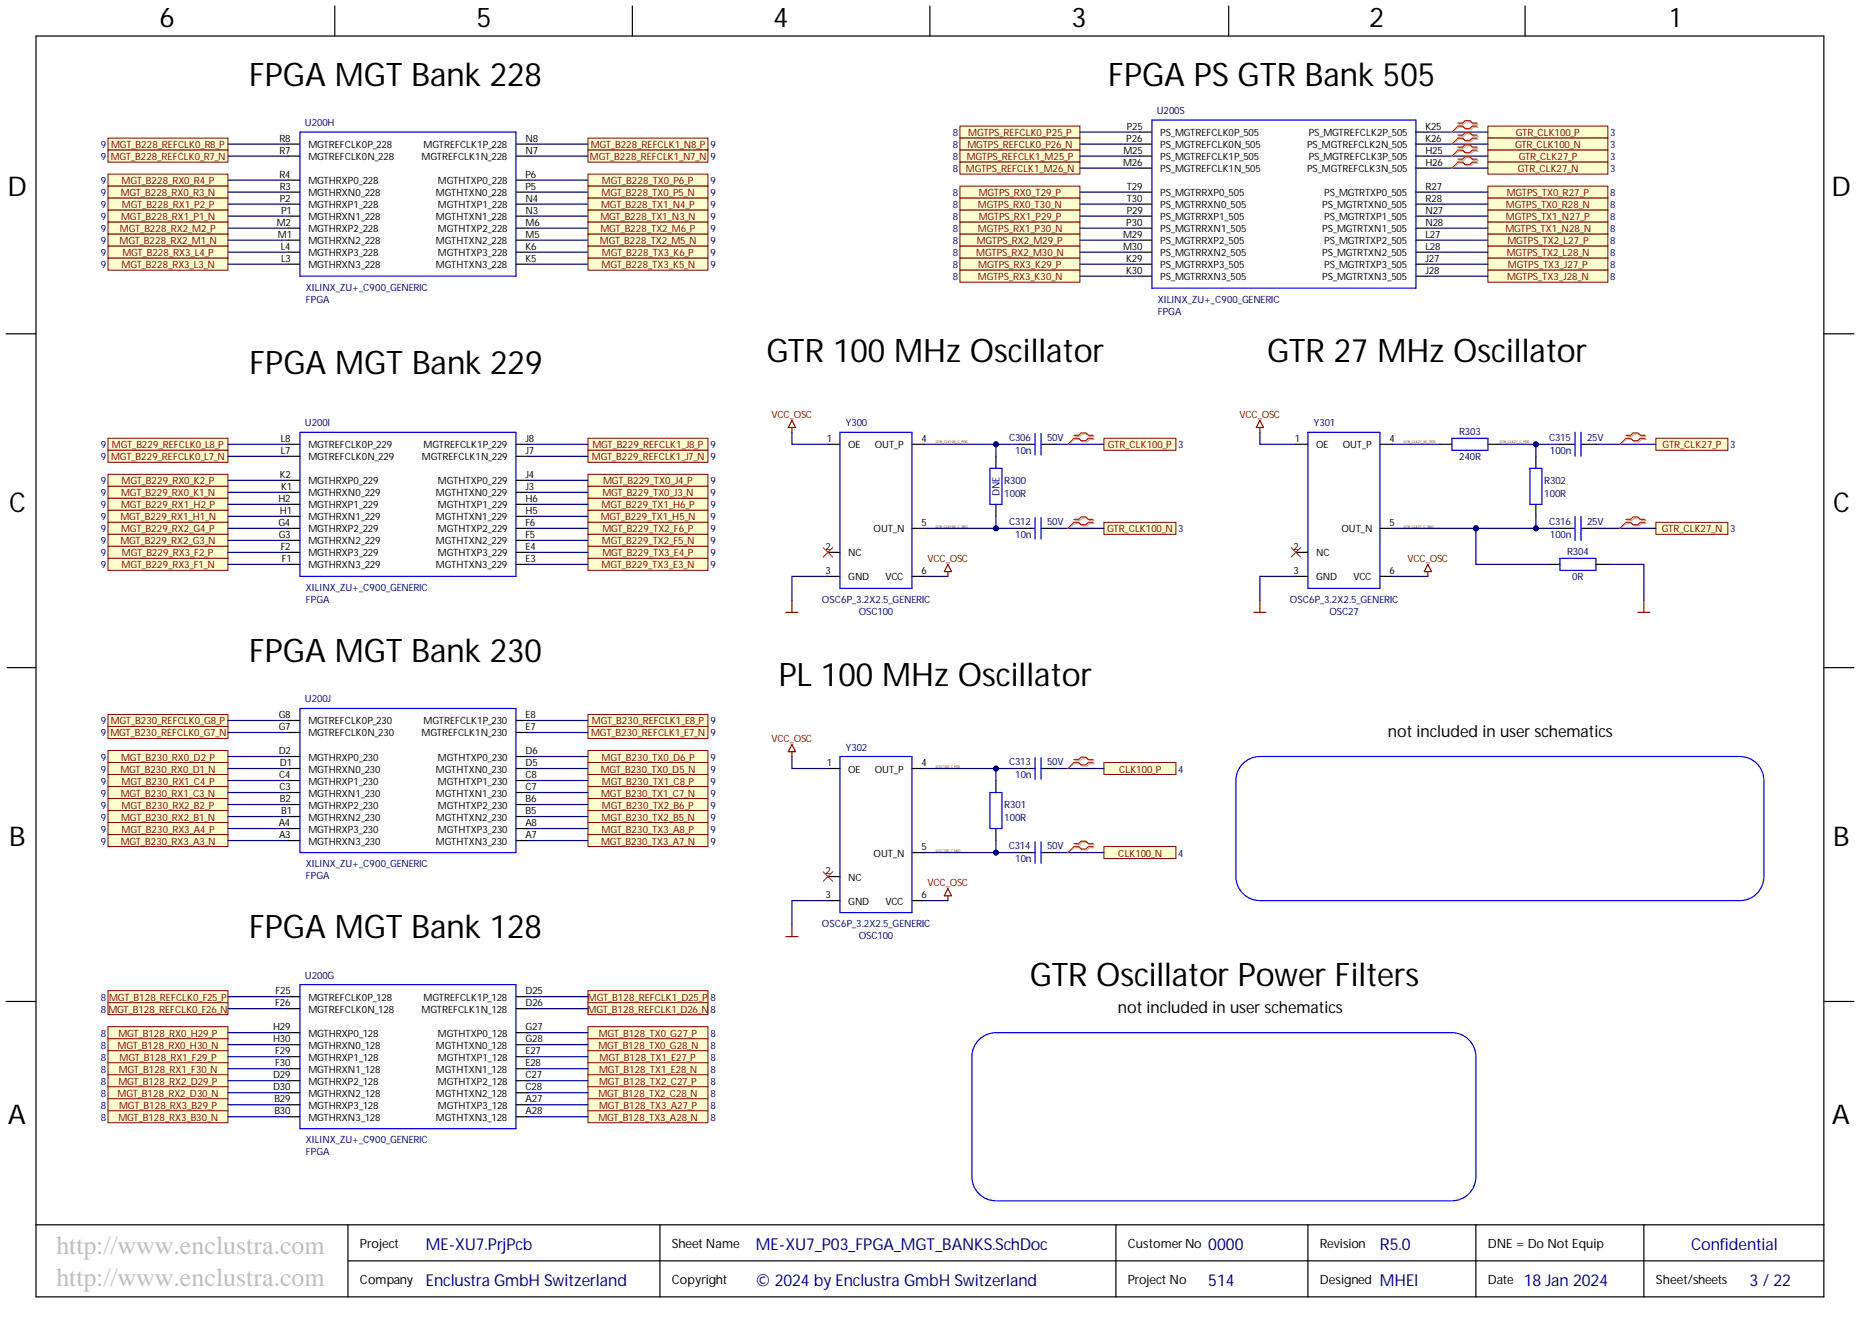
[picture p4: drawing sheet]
<svg xmlns="http://www.w3.org/2000/svg" width="393mm" height="282mm" viewBox="0 0 393 282" stroke-linecap="round" stroke-linejoin="round" font-family="sans-serif">
<defs><g id="words">
<g font-size="6.9">
<text x="52.7" y="18.1">FPGA MGT Bank 228</text>
<text x="234.3" y="18.1">FPGA PS GTR Bank 505</text>
<text x="162" y="76.5">GTR 100 MHz Oscillator</text>
<text x="267.8" y="76.5">GTR 27 MHz Oscillator</text>
<text x="52.8" y="79">FPGA MGT Bank 229</text>
<text x="52.7" y="139.9">FPGA MGT Bank 230</text>
<text x="164.6" y="145">PL 100 MHz Oscillator</text>
<text x="52.7" y="198.2">FPGA MGT Bank 128</text>
<text x="217.7" y="208.4">GTR Oscillator Power Filters</text>
</g>
<g font-size="5.8">
<text x="33.7" y="5.7">6</text>
<text x="100.7" y="5.7">5</text>
<text x="163.4" y="5.7">4</text>
<text x="226.5" y="5.7">3</text>
<text x="289.4" y="5.7">2</text>
<text x="353" y="5.7">1</text>
<text x="1.6" y="41.4">D</text>
<text x="387.1" y="41.4">D</text>
<text x="1.9" y="108.2">C</text>
<text x="387.4" y="108.2">C</text>
<text x="1.9" y="178.7">B</text>
<text x="387.4" y="178.7">B</text>
<text x="1.7" y="237.6">A</text>
<text x="387.2" y="237.6">A</text>
</g>
<g font-size="5.5" fill="#c0c0c0">
<text x="11.9" y="265">http://www.enclustra.com</text>
<text x="11.9" y="271.8">http://www.enclustra.com</text>
</g>
<g font-size="3.5">
<text x="293.3" y="155.7">not included in user schematics</text>
<text x="236.3" y="214.1">not included in user schematics</text>
</g>
<g font-size="3.5" fill="#000080">
<text x="90" y="264">ME-XU7.PrjPcb</text>
<text x="159.8" y="264">ME-XU7_P03_FPGA_MGT_BANKS.SchDoc</text>
<text x="255.4" y="264">0000</text>
<text x="357.4" y="264">Confidential</text>
<text x="90" y="271.7">Enclustra GmbH Switzerland</text>
<text x="159.8" y="271.7">© 2024 by Enclustra GmbH Switzerland</text>
<text x="255.4" y="271.7">514</text>
<text x="291.7" y="271.7">MHEI</text>
<text x="322.1" y="271.7">18 Jan 2024</text>
<text x="369.8" y="271.7">3 / 22</text>
</g>
<text font-size="3.5" fill="#00007c" x="291.7" y="264">R5.0</text>
<g font-size="2.7">
<text x="76.1" y="263.7">Project</text>
<text x="142" y="263.7">Sheet Name</text>
<text x="238.4" y="263.7">CustomerNo</text>
<text x="279" y="263.7">Revision</text>
<text x="314.5" y="263.7">DNE = Do Not Equip</text>
<text x="76.1" y="271.3">Company</text>
<text x="142" y="271.3">Copyright</text>
<text x="238.4" y="271.3">Project No</text>
<text x="279" y="271.3">Designed</text>
<text x="314.5" y="271.3">Date</text>
<text x="350" y="271.3">Sheet/sheets</text>
</g>
<g font-size="2.1">
<text x="59.1" y="29.9">R8</text>
<text x="111.1" y="29.9">N8</text>
<text x="238.1" y="29.9">P26</text>
<text x="238.1" y="27.4">P25</text>
<text x="245.2" y="28.8">PS_MGTREFCLK0P_505</text>
<text x="276.6" y="28.8">PS_MGTREFCLK2P_505</text>
<text x="301.3" y="27.4">K25</text>
<text x="301.3" y="29.9">K26</text>
<text x="59.1" y="32.5">R7</text>
<text x="65.2" y="31.3">MGTREFCLK0P_228</text>
<text x="65.2" y="33.8">MGTREFCLK0N_228</text>
<text x="89.1" y="33.8">MGTREFCLK1N_228</text>
<text x="89.5" y="31.3">MGTREFCLK1P_228</text>
<text x="111.1" y="32.5">N7</text>
<text x="237.4" y="35">M26</text>
<text x="237.5" y="32.5">M25</text>
<text x="245.2" y="31.3">PS_MGTREFCLK0N_505</text>
<text x="245.2" y="33.8">PS_MGTREFCLK1P_505</text>
<text x="276.3" y="31.3">PS_MGTREFCLK2N_505</text>
<text x="276.6" y="33.8">PS_MGTREFCLK3P_505</text>
<text x="301.3" y="32.5">H25</text>
<text x="301.3" y="35">H26</text>
<text x="59.1" y="37.6">R4</text>
<text x="59.2" y="40.1">R3</text>
<text x="65.2" y="38.9">MGTHRXP0_228</text>
<text x="65.2" y="41.4">MGTHRXN0_228</text>
<text x="92.1" y="41.4">MGTHTXN0_228</text>
<text x="92.6" y="38.9">MGTHTXP0_228</text>
<text x="111.1" y="37.6">P6</text>
<text x="111.1" y="40.1">P5</text>
<text x="238.1" y="40.1">T29</text>
<text x="245.2" y="36.4">PS_MGTREFCLK1N_505</text>
<text x="245.2" y="41.4">PS_MGTRRXP0_505</text>
<text x="276.3" y="36.4">PS_MGTREFCLK3N_505</text>
<text x="279.9" y="41.4">PS_MGTRTXP0_505</text>
<text x="301.3" y="40.1">R27</text>
<text x="58.5" y="47.7">M2</text>
<text x="59.2" y="42.6">P2</text>
<text x="59.4" y="45.2">P1</text>
<text x="65.2" y="44">MGTHRXP1_228</text>
<text x="65.2" y="46.5">MGTHRXN1_228</text>
<text x="92.1" y="46.5">MGTHTXN1_228</text>
<text x="92.6" y="44">MGTHTXP1_228</text>
<text x="111.1" y="42.6">N4</text>
<text x="111.1" y="45.2">N3</text>
<text x="111.1" y="47.7">M6</text>
<text x="238.1" y="47.7">P30</text>
<text x="238.1" y="42.6">T30</text>
<text x="238.1" y="45.2">P29</text>
<text x="245.2" y="44">PS_MGTRRXN0_505</text>
<text x="245.2" y="46.5">PS_MGTRRXP1_505</text>
<text x="279.5" y="44">PS_MGTRTXN0_505</text>
<text x="279.9" y="46.5">PS_MGTRTXP1_505</text>
<text x="301.3" y="42.6">R28</text>
<text x="301.3" y="45.2">N27</text>
<text x="301.3" y="47.7">N28</text>
<text x="58.8" y="50.2">M1</text>
<text x="59.3" y="52.8">L4</text>
<text x="65.2" y="49.1">MGTHRXP2_228</text>
<text x="65.2" y="51.6">MGTHRXN2_228</text>
<text x="92.1" y="51.6">MGTHTXN2_228</text>
<text x="92.6" y="49.1">MGTHTXP2_228</text>
<text x="111.1" y="50.2">M5</text>
<text x="111.1" y="52.8">K6</text>
<text x="237.4" y="50.2">M29</text>
<text x="237.4" y="52.8">M30</text>
<text x="245.2" y="49.1">PS_MGTRRXN1_505</text>
<text x="245.2" y="51.6">PS_MGTRRXP2_505</text>
<text x="279.5" y="49.1">PS_MGTRTXN1_505</text>
<text x="279.9" y="51.6">PS_MGTRTXP2_505</text>
<text x="301.3" y="50.2">L27</text>
<text x="301.3" y="52.8">L28</text>
<text x="59.4" y="55.3">L3</text>
<text x="65.2" y="54.1">MGTHRXP3_228</text>
<text x="65.2" y="56.7">MGTHRXN3_228</text>
<text x="92.1" y="56.7">MGTHTXN3_228</text>
<text x="92.6" y="54.1">MGTHTXP3_228</text>
<text x="111.1" y="55.3">K5</text>
<text x="238.1" y="55.3">K29</text>
<text x="238.1" y="57.8">K30</text>
<text x="245.2" y="54.1">PS_MGTRRXN2_505</text>
<text x="245.2" y="56.7">PS_MGTRRXP3_505</text>
<text x="245.2" y="59.2">PS_MGTRRXN3_505</text>
<text x="279.5" y="54.1">PS_MGTRTXN2_505</text>
<text x="279.5" y="59.2">PS_MGTRTXN3_505</text>
<text x="279.9" y="56.7">PS_MGTRTXP3_505</text>
<text x="301.3" y="55.3">J27</text>
<text x="301.3" y="57.8">J28</text>
<text x="59.3" y="93.4">L8</text>
<text x="59.3" y="95.9">L7</text>
<text x="65.2" y="94.7">MGTREFCLK0P_229</text>
<text x="89.5" y="94.7">MGTREFCLK1P_229</text>
<text x="111.1" y="93.4">J8</text>
<text x="111.1" y="95.9">J7</text>
<text x="174.7" y="93.4">1</text>
<text x="179.3" y="94.7">OE</text>
<text x="184.9" y="94.7">OUT_P</text>
<text x="194.8" y="93.4">4</text>
<text x="273.7" y="93.4">1</text>
<text x="278.2" y="94.7">OE</text>
<text x="283.8" y="94.7">OUT_P</text>
<text x="293.7" y="93.4">4</text>
<text x="59.2" y="101">K2</text>
<text x="65.2" y="97.3">MGTREFCLK0N_229</text>
<text x="89.2" y="97.3">MGTREFCLK1N_229</text>
<text x="111.1" y="101">J4</text>
<text x="58.8" y="106.1">H2</text>
<text x="59.4" y="103.5">K1</text>
<text x="65.2" y="102.3">MGTHRXP0_229</text>
<text x="65.2" y="104.9">MGTHRXN0_229</text>
<text x="65.2" y="107.4">MGTHRXP1_229</text>
<text x="92.1" y="104.9">MGTHTXN0_229</text>
<text x="92.6" y="102.3">MGTHTXP0_229</text>
<text x="92.6" y="107.4">MGTHTXP1_229</text>
<text x="111.1" y="103.5">J3</text>
<text x="111.1" y="106.1">H6</text>
<text x="58.8" y="111.1">G4</text>
<text x="58.9" y="113.7">G3</text>
<text x="59.2" y="108.6">H1</text>
<text x="65.2" y="109.9">MGTHRXN1_229</text>
<text x="65.2" y="112.5">MGTHRXP2_229</text>
<text x="92.1" y="109.9">MGTHTXN1_229</text>
<text x="92.6" y="112.5">MGTHTXP2_229</text>
<text x="111.1" y="108.6">H5</text>
<text x="111.1" y="111.1">F6</text>
<text x="111.1" y="113.7">F5</text>
<text x="184.6" y="112.5">OUT_N</text>
<text x="194.8" y="111.1">5</text>
<text x="283.5" y="112.5">OUT_N</text>
<text x="293.7" y="111.1">5</text>
<text x="59.3" y="116.2">F2</text>
<text x="59.6" y="118.7">F1</text>
<text x="65.2" y="115">MGTHRXN2_229</text>
<text x="65.2" y="117.6">MGTHRXP3_229</text>
<text x="92.1" y="115">MGTHTXN2_229</text>
<text x="92.6" y="117.6">MGTHTXP3_229</text>
<text x="111.1" y="116.2">E4</text>
<text x="111.1" y="118.7">E3</text>
<text x="174.5" y="116.2">2</text>
<text x="179.3" y="117.6">NC</text>
<text x="273.4" y="116.2">2</text>
<text x="278.2" y="117.6">NC</text>
<text x="65.2" y="120.1">MGTHRXN3_229</text>
<text x="92.1" y="120.1">MGTHTXN3_229</text>
<text x="174.5" y="121.3">3</text>
<text x="179.3" y="122.6">GND</text>
<text x="187.2" y="122.6">VCC</text>
<text x="194.8" y="121.3">6</text>
<text x="273.4" y="121.3">3</text>
<text x="278.2" y="122.6">GND</text>
<text x="286.1" y="122.6">VCC</text>
<text x="293.7" y="121.3">6</text>
<text x="58.9" y="151.7">G8</text>
<text x="58.9" y="154.3">G7</text>
<text x="65.2" y="153.1">MGTREFCLK0P_230</text>
<text x="65.2" y="155.6">MGTREFCLK0N_230</text>
<text x="89.1" y="155.6">MGTREFCLK1N_230</text>
<text x="89.5" y="153.1">MGTREFCLK1P_230</text>
<text x="111.1" y="151.7">E8</text>
<text x="111.1" y="154.3">E7</text>
<text x="58.9" y="159.3">D2</text>
<text x="59.2" y="161.9">D1</text>
<text x="65.2" y="160.7">MGTHRXP0_230</text>
<text x="92.6" y="160.7">MGTHTXP0_230</text>
<text x="111.1" y="159.3">D6</text>
<text x="111.1" y="161.9">D5</text>
<text x="174.7" y="161.9">1</text>
<text x="194.8" y="161.9">4</text>
<text x="59" y="164.4">C4</text>
<text x="59.1" y="167">C3</text>
<text x="65.2" y="163.2">MGTHRXN0_230</text>
<text x="65.2" y="165.8">MGTHRXP1_230</text>
<text x="92.1" y="163.2">MGTHTXN0_230</text>
<text x="92.6" y="165.8">MGTHTXP1_230</text>
<text x="111.1" y="164.4">C8</text>
<text x="111.1" y="167">C7</text>
<text x="179.3" y="163.2">OE</text>
<text x="184.9" y="163.2">OUT_P</text>
<text x="59.2" y="169.5">B2</text>
<text x="59.4" y="172">B1</text>
<text x="65.2" y="168.3">MGTHRXN1_230</text>
<text x="65.2" y="170.8">MGTHRXP2_230</text>
<text x="65.2" y="173.4">MGTHRXN2_230</text>
<text x="92.1" y="168.3">MGTHTXN1_230</text>
<text x="92.1" y="173.4">MGTHTXN2_230</text>
<text x="92.6" y="170.8">MGTHTXP2_230</text>
<text x="111.1" y="169.5">B6</text>
<text x="111.1" y="172">B5</text>
<text x="58.9" y="174.6">A4</text>
<text x="59" y="177.1">A3</text>
<text x="65.2" y="175.9">MGTHRXP3_230</text>
<text x="65.2" y="178.5">MGTHRXN3_230</text>
<text x="92.1" y="178.5">MGTHTXN3_230</text>
<text x="92.6" y="175.9">MGTHTXP3_230</text>
<text x="111.1" y="174.6">A8</text>
<text x="111.1" y="177.1">A7</text>
<text x="194.8" y="179.6">5</text>
<text x="174.5" y="184.7">2</text>
<text x="184.6" y="181">OUT_N</text>
<text x="174.5" y="189.8">3</text>
<text x="179.3" y="186.1">NC</text>
<text x="179.3" y="191.1">GND</text>
<text x="187.2" y="191.1">VCC</text>
<text x="194.8" y="189.8">6</text>
<text x="58.2" y="212.6">F26</text>
<text x="58.2" y="210.1">F25</text>
<text x="65.2" y="211.4">MGTREFCLK0P_128</text>
<text x="65.2" y="214">MGTREFCLK0N_128</text>
<text x="89.1" y="214">MGTREFCLK1N_128</text>
<text x="89.5" y="211.4">MGTREFCLK1P_128</text>
<text x="111.1" y="210.1">D25</text>
<text x="111.1" y="212.6">D26</text>
<text x="57.7" y="217.7">H29</text>
<text x="57.7" y="220.2">H30</text>
<text x="65.2" y="219.1">MGTHRXP0_128</text>
<text x="65.2" y="221.6">MGTHRXN0_128</text>
<text x="92.1" y="221.6">MGTHTXN0_128</text>
<text x="92.6" y="219.1">MGTHTXP0_128</text>
<text x="111.1" y="217.7">G27</text>
<text x="111.1" y="220.2">G28</text>
<text x="57.7" y="227.8">D29</text>
<text x="58.2" y="222.8">F29</text>
<text x="58.2" y="225.3">F30</text>
<text x="65.2" y="224.1">MGTHRXP1_128</text>
<text x="65.2" y="226.7">MGTHRXN1_128</text>
<text x="92.1" y="226.7">MGTHTXN1_128</text>
<text x="92.6" y="224.1">MGTHTXP1_128</text>
<text x="111.1" y="222.8">E27</text>
<text x="111.1" y="225.3">E28</text>
<text x="111.1" y="227.8">C27</text>
<text x="57.7" y="230.4">D30</text>
<text x="58" y="232.9">B29</text>
<text x="65.2" y="229.2">MGTHRXP2_128</text>
<text x="65.2" y="231.7">MGTHRXN2_128</text>
<text x="92.1" y="231.7">MGTHTXN2_128</text>
<text x="92.6" y="229.2">MGTHTXP2_128</text>
<text x="111.1" y="230.4">C28</text>
<text x="111.1" y="232.9">A27</text>
<text x="58" y="235.5">B30</text>
<text x="65.2" y="234.3">MGTHRXP3_128</text>
<text x="65.2" y="236.8">MGTHRXN3_128</text>
<text x="92.1" y="236.8">MGTHTXN3_128</text>
<text x="92.6" y="234.3">MGTHTXP3_128</text>
<text x="111.1" y="235.5">A28</text>
</g>
<g font-size="2.1" fill="#000080">
<text x="64.4" y="26.6">U200H</text>
<text x="201.4" y="28.8">8</text>
<text x="244.5" y="24.1">U200S</text>
<text x="340.4" y="28.8">3</text>
<text x="21.3" y="31.3">9</text>
<text x="21.3" y="33.8">9</text>
<text x="150.1" y="31.3">9</text>
<text x="150.1" y="33.8">9</text>
<text x="201.4" y="31.3">8</text>
<text x="201.4" y="33.8">8</text>
<text x="340.4" y="31.3">3</text>
<text x="340.4" y="33.8">3</text>
<text x="21.3" y="38.9">9</text>
<text x="21.3" y="41.4">9</text>
<text x="150.1" y="38.9">9</text>
<text x="150.1" y="41.4">9</text>
<text x="201.4" y="36.4">8</text>
<text x="201.4" y="41.4">8</text>
<text x="340.4" y="36.4">3</text>
<text x="340.4" y="41.4">8</text>
<text x="21.3" y="44">9</text>
<text x="21.3" y="46.5">9</text>
<text x="150.1" y="44">9</text>
<text x="150.1" y="46.5">9</text>
<text x="201.4" y="44">8</text>
<text x="201.4" y="46.5">8</text>
<text x="340.4" y="44">8</text>
<text x="340.4" y="46.5">8</text>
<text x="21.3" y="49.1">9</text>
<text x="21.3" y="51.6">9</text>
<text x="150.1" y="49.1">9</text>
<text x="150.1" y="51.6">9</text>
<text x="201.4" y="49.1">8</text>
<text x="201.4" y="51.6">8</text>
<text x="340.4" y="49.1">8</text>
<text x="340.4" y="51.6">8</text>
<text x="21.3" y="54.1">9</text>
<text x="21.3" y="56.7">9</text>
<text x="150.1" y="54.1">9</text>
<text x="150.1" y="56.7">9</text>
<text x="201.4" y="54.1">8</text>
<text x="201.4" y="56.7">8</text>
<text x="201.4" y="59.2">8</text>
<text x="340.4" y="54.1">8</text>
<text x="340.4" y="56.7">8</text>
<text x="340.4" y="59.2">8</text>
<text x="64.7" y="63.9">FPGA</text>
<text x="64.7" y="61.4">XILINX_ZU+_C900_GENERIC</text>
<text x="244.7" y="63.9">XILINX_ZU+_C900_GENERIC</text>
<text x="244.7" y="66.5">FPGA</text>
<text x="21.3" y="94.7">9</text>
<text x="64.4" y="90.1">U200I</text>
<text x="150.1" y="94.7">9</text>
<text x="178.8" y="90.1">Y300</text>
<text x="213.3" y="93.1">C306</text>
<text x="214.6" y="95.9">10n</text>
<text x="221.3" y="93.1">50V</text>
<text x="249.1" y="94.7">3</text>
<text x="277.7" y="90.1">Y301</text>
<text x="308.4" y="91.8">R303</text>
<text x="327.4" y="93.1">C315</text>
<text x="327.6" y="95.9">100n</text>
<text x="335.4" y="93.1">25V</text>
<text x="365.7" y="94.7">3</text>
<text x="21.3" y="97.3">9</text>
<text x="150.1" y="97.3">9</text>
<text x="308.4" y="97.1">240R</text>
<text x="21.3" y="102.3">9</text>
<text x="21.3" y="104.9">9</text>
<text x="21.3" y="107.4">9</text>
<text x="150.1" y="102.3">9</text>
<text x="150.1" y="104.9">9</text>
<text x="150.1" y="107.4">9</text>
<text x="211.3" y="104.8" transform="rotate(-90 211.3 104.8)">DNE</text>
<text x="212.3" y="102.3">R300</text>
<text x="212.3" y="105">100R</text>
<text x="326.4" y="102.3">R302</text>
<text x="326.4" y="105">100R</text>
<text x="21.3" y="109.9">9</text>
<text x="21.3" y="112.5">9</text>
<text x="150.1" y="109.9">9</text>
<text x="150.1" y="112.5">9</text>
<text x="213.3" y="110.9">C312</text>
<text x="214.6" y="113.7">10n</text>
<text x="221.3" y="110.9">50V</text>
<text x="249.1" y="112.5">3</text>
<text x="327.4" y="110.9">C316</text>
<text x="327.6" y="113.7">100n</text>
<text x="335.4" y="110.9">25V</text>
<text x="365.7" y="112.5">3</text>
<text x="21.3" y="115">9</text>
<text x="21.3" y="117.6">9</text>
<text x="150.1" y="115">9</text>
<text x="150.1" y="117.6">9</text>
<text x="331.2" y="117.2">R304</text>
<text x="21.3" y="120.1">9</text>
<text x="64.7" y="124.8">XILINX_ZU+_C900_GENERIC</text>
<text x="150.1" y="120.1">9</text>
<text x="332.3" y="122.5">0R</text>
<text x="64.7" y="127.4">FPGA</text>
<text x="173.7" y="127.4">OSC6P_3.2X2.5_GENERIC</text>
<text x="181.5" y="129.9">OSC100</text>
<text x="272.6" y="127.4">OSC6P_3.2X2.5_GENERIC</text>
<text x="281" y="129.9">OSC27</text>
<text x="64.4" y="148.4">U200J</text>
<text x="21.3" y="153.1">9</text>
<text x="21.3" y="155.6">9</text>
<text x="150.1" y="153.1">9</text>
<text x="150.1" y="155.6">9</text>
<text x="21.3" y="160.7">9</text>
<text x="150.1" y="160.7">9</text>
<text x="178.8" y="158.6">Y302</text>
<text x="213.3" y="161.6">C313</text>
<text x="221.3" y="161.6">50V</text>
<text x="21.3" y="163.2">9</text>
<text x="21.3" y="165.8">9</text>
<text x="150.1" y="163.2">9</text>
<text x="150.1" y="165.8">9</text>
<text x="214.6" y="164.4">10n</text>
<text x="249.1" y="163.2">4</text>
<text x="21.3" y="168.3">9</text>
<text x="21.3" y="170.8">9</text>
<text x="21.3" y="173.4">9</text>
<text x="150.1" y="168.3">9</text>
<text x="150.1" y="170.8">9</text>
<text x="150.1" y="173.4">9</text>
<text x="212.3" y="170.8">R301</text>
<text x="212.3" y="173.5">100R</text>
<text x="21.3" y="175.9">9</text>
<text x="21.3" y="178.5">9</text>
<text x="150.1" y="175.9">9</text>
<text x="150.1" y="178.5">9</text>
<text x="213.2" y="179.4">C314</text>
<text x="221.3" y="179.4">50V</text>
<text x="64.7" y="185.7">FPGA</text>
<text x="64.7" y="183.2">XILINX_ZU+_C900_GENERIC</text>
<text x="214.6" y="182.2">10n</text>
<text x="249.1" y="181">4</text>
<text x="173.7" y="195.9">OSC6P_3.2X2.5_GENERIC</text>
<text x="181.5" y="198.4">OSC100</text>
<text x="64.4" y="206.8">U200G</text>
<text x="21.3" y="211.4">8</text>
<text x="21.3" y="214">8</text>
<text x="150.1" y="211.4">8</text>
<text x="150.1" y="214">8</text>
<text x="21.3" y="219.1">8</text>
<text x="21.3" y="221.6">8</text>
<text x="150.1" y="219.1">8</text>
<text x="150.1" y="221.6">8</text>
<text x="21.3" y="224.1">8</text>
<text x="21.3" y="226.7">8</text>
<text x="150.1" y="224.1">8</text>
<text x="150.1" y="226.7">8</text>
<text x="21.3" y="229.2">8</text>
<text x="21.3" y="231.7">8</text>
<text x="150.1" y="229.2">8</text>
<text x="150.1" y="231.7">8</text>
<text x="21.3" y="234.3">8</text>
<text x="21.3" y="236.8">8</text>
<text x="150.1" y="234.3">8</text>
<text x="150.1" y="236.8">8</text>
<text x="64.7" y="244.1">FPGA</text>
<text x="64.7" y="241.5">XILINX_ZU+_C900_GENERIC</text>
</g>
<g font-size="2.1" fill="#800000">
<text x="204.7" y="28.8">MGTPS_REFCLK0_P25_P</text>
<text x="320.4" y="28.8">GTR_CLK100_P</text>
<text x="23.4" y="33.8">MGT_B228_REFCLK0_R7_N</text>
<text x="23.5" y="31.3">MGT_B228_REFCLK0_R8_P</text>
<text x="124.7" y="33.8">MGT_B228_REFCLK1_N7_N</text>
<text x="124.9" y="31.3">MGT_B228_REFCLK1_N8_P</text>
<text x="204.3" y="33.8">MGTPS_REFCLK1_M25_P</text>
<text x="204.5" y="31.3">MGTPS_REFCLK0_P26_N</text>
<text x="320.2" y="31.3">GTR_CLK100_N</text>
<text x="321" y="33.8">GTR_CLK27_P</text>
<text x="25.5" y="41.4">MGT_B228_RX0_R3_N</text>
<text x="25.7" y="38.9">MGT_B228_RX0_R4_P</text>
<text x="127.1" y="41.4">MGT_B228_TX0_P5_N</text>
<text x="127.2" y="38.9">MGT_B228_TX0_P6_P</text>
<text x="204.2" y="36.4">MGTPS_REFCLK1_M26_N</text>
<text x="206.9" y="41.4">MGTPS_RX0_T29_P</text>
<text x="318.5" y="41.4">MGTPS_TX0_R27_P</text>
<text x="320.8" y="36.4">GTR_CLK27_N</text>
<text x="25.6" y="46.5">MGT_B228_RX1_P1_N</text>
<text x="25.8" y="44">MGT_B228_RX1_P2_P</text>
<text x="126.9" y="46.5">MGT_B228_TX1_N3_N</text>
<text x="127.1" y="44">MGT_B228_TX1_N4_P</text>
<text x="206.7" y="44">MGTPS_RX0_T30_N</text>
<text x="206.9" y="46.5">MGTPS_RX1_P29_P</text>
<text x="318.3" y="44">MGTPS_TX0_R28_N</text>
<text x="318.3" y="46.5">MGTPS_TX1_N27_P</text>
<text x="25.3" y="51.6">MGT_B228_RX2_M1_N</text>
<text x="25.4" y="49.1">MGT_B228_RX2_M2_P</text>
<text x="126.8" y="51.6">MGT_B228_TX2_M5_N</text>
<text x="126.9" y="49.1">MGT_B228_TX2_M6_P</text>
<text x="206.4" y="51.6">MGTPS_RX2_M29_P</text>
<text x="206.7" y="49.1">MGTPS_RX1_P30_N</text>
<text x="318.2" y="49.1">MGTPS_TX1_N28_N</text>
<text x="318.6" y="51.6">MGTPS_TX2_L27_P</text>
<text x="25.7" y="56.7">MGT_B228_RX3_L3_N</text>
<text x="25.9" y="54.1">MGT_B228_RX3_L4_P</text>
<text x="127.1" y="56.7">MGT_B228_TX3_K5_N</text>
<text x="127.2" y="54.1">MGT_B228_TX3_K6_P</text>
<text x="206.4" y="54.1">MGTPS_RX2_M30_N</text>
<text x="206.7" y="59.2">MGTPS_RX3_K30_N</text>
<text x="206.8" y="56.7">MGTPS_RX3_K29_P</text>
<text x="318.5" y="54.1">MGTPS_TX2_L28_N</text>
<text x="318.5" y="59.2">MGTPS_TX3_J28_N</text>
<text x="318.7" y="56.7">MGTPS_TX3_J27_P</text>
<text x="163.1" y="88.3">VCC_OSC</text>
<text x="262" y="88.3">VCC_OSC</text>
<text x="23.7" y="94.7">MGT_B229_REFCLK0_L8_P</text>
<text x="125.2" y="94.7">MGT_B229_REFCLK1_J8_P</text>
<text x="234.2" y="94.7">GTR_CLK100_P</text>
<text x="351.4" y="94.7">GTR_CLK27_P</text>
<text x="23.5" y="97.3">MGT_B229_REFCLK0_L7_N</text>
<text x="125.1" y="97.3">MGT_B229_REFCLK1_J7_N</text>
<text x="25.6" y="104.9">MGT_B229_RX0_K1_N</text>
<text x="25.6" y="107.4">MGT_B229_RX1_H2_P</text>
<text x="25.7" y="102.3">MGT_B229_RX0_K2_P</text>
<text x="127.1" y="107.4">MGT_B229_TX1_H6_P</text>
<text x="127.3" y="104.9">MGT_B229_TX0_J3_N</text>
<text x="127.5" y="102.3">MGT_B229_TX0_J4_P</text>
<text x="25.4" y="109.9">MGT_B229_RX1_H1_N</text>
<text x="25.6" y="112.5">MGT_B229_RX2_G4_P</text>
<text x="127" y="109.9">MGT_B229_TX1_H5_N</text>
<text x="127.3" y="112.5">MGT_B229_TX2_F6_P</text>
<text x="234" y="112.5">GTR_CLK100_N</text>
<text x="351.3" y="112.5">GTR_CLK27_N</text>
<text x="25.4" y="115">MGT_B229_RX2_G3_N</text>
<text x="25.8" y="117.6">MGT_B229_RX3_F2_P</text>
<text x="127.2" y="115">MGT_B229_TX2_F5_N</text>
<text x="127.3" y="117.6">MGT_B229_TX3_E4_P</text>
<text x="196" y="118.7">VCC_OSC</text>
<text x="297.5" y="118.7">VCC_OSC</text>
<text x="25.7" y="120.1">MGT_B229_RX3_F1_N</text>
<text x="127.1" y="120.1">MGT_B229_TX3_E3_N</text>
<text x="23.3" y="155.6">MGT_B230_REFCLK0_G7_N</text>
<text x="23.4" y="153.1">MGT_B230_REFCLK0_G8_P</text>
<text x="124.9" y="155.6">MGT_B230_REFCLK1_E7_N</text>
<text x="125.1" y="153.1">MGT_B230_REFCLK1_E8_P</text>
<text x="25.6" y="160.7">MGT_B230_RX0_D2_P</text>
<text x="127.1" y="160.7">MGT_B230_TX0_D6_P</text>
<text x="163.1" y="156.8">VCC_OSC</text>
<text x="25.4" y="163.2">MGT_B230_RX0_D1_N</text>
<text x="25.7" y="165.8">MGT_B230_RX1_C4_P</text>
<text x="127" y="163.2">MGT_B230_TX0_D5_N</text>
<text x="127.2" y="165.8">MGT_B230_TX1_C8_P</text>
<text x="236.5" y="163.2">CLK100_P</text>
<text x="25.5" y="168.3">MGT_B230_RX1_C3_N</text>
<text x="25.6" y="173.4">MGT_B230_RX2_B1_N</text>
<text x="25.7" y="170.8">MGT_B230_RX2_B2_P</text>
<text x="127.1" y="168.3">MGT_B230_TX1_C7_N</text>
<text x="127.1" y="173.4">MGT_B230_TX2_B5_N</text>
<text x="127.2" y="170.8">MGT_B230_TX2_B6_P</text>
<text x="25.5" y="178.5">MGT_B230_RX3_A3_N</text>
<text x="25.7" y="175.9">MGT_B230_RX3_A4_P</text>
<text x="127.1" y="178.5">MGT_B230_TX3_A7_N</text>
<text x="127.1" y="175.9">MGT_B230_TX3_A8_P</text>
<text x="236.4" y="181">CLK100_N</text>
<text x="196" y="187.2">VCC_OSC</text>
<text x="22.9" y="214">MGT_B128_REFCLK0_F26_N</text>
<text x="23.1" y="211.4">MGT_B128_REFCLK0_F25_P</text>
<text x="124.2" y="214">MGT_B128_REFCLK1_D26_N</text>
<text x="124.3" y="211.4">MGT_B128_REFCLK1_D25_P</text>
<text x="24.9" y="221.6">MGT_B128_RX0_H30_N</text>
<text x="25" y="219.1">MGT_B128_RX0_H29_P</text>
<text x="126.5" y="221.6">MGT_B128_TX0_G28_N</text>
<text x="126.6" y="219.1">MGT_B128_TX0_G27_P</text>
<text x="25.1" y="226.7">MGT_B128_RX1_F30_N</text>
<text x="25.3" y="224.1">MGT_B128_RX1_F29_P</text>
<text x="126.6" y="226.7">MGT_B128_TX1_E28_N</text>
<text x="126.7" y="224.1">MGT_B128_TX1_E27_P</text>
<text x="24.9" y="231.7">MGT_B128_RX2_D30_N</text>
<text x="25" y="229.2">MGT_B128_RX2_D29_P</text>
<text x="126.5" y="231.7">MGT_B128_TX2_C28_N</text>
<text x="126.6" y="229.2">MGT_B128_TX2_C27_P</text>
<text x="25" y="236.8">MGT_B128_RX3_B30_N</text>
<text x="25.2" y="234.3">MGT_B128_RX3_B29_P</text>
<text x="126.5" y="236.8">MGT_B128_TX3_A28_N</text>
<text x="126.6" y="234.3">MGT_B128_TX3_A27_P</text>
</g>
<g font-size=".8" fill="#800000">
<text x="197.8" y="93.7">GTR_CLK100_C_POS</text>
<text x="296.7" y="93.7">GTR_CLK27_RC_POS</text>
<text x="317" y="93.7">GTR_CLK27_C_POS</text>
<text x="197.8" y="111.5">GTR_CLK100_C_NEG</text>
<text x="296.7" y="111.5">GTR_CLK27_C_NEG</text>
<text x="197.8" y="162.2">OSC100_C_POS</text>
<text x="197.8" y="180">OSC100_C_NEG</text>
</g>
</g></defs>
<g fill="none" stroke="#000" stroke-width=".25">
<path d="M7.6 7.6h377.9v266.4h-377.9zM70.8 1.3v6.3M133.7 1.3v6.3M196.6 1.3v6.3M259.7 1.3v6.3M322.3 1.3v6.3M60.9 30.4h2.5M60.9 33h2.5M60.9 38.1h2.5M109.1 30.4h2.5M109.1 33h2.5M109.1 38.1h2.5"/>
<path d="M240.9 30.4h2.6M240.9 33h2.6M240.9 27.9h2.6M240.9 35.5h2.6M299.3 30.4h2.5M299.3 33h2.5M299.3 27.9h2.5M299.3 35.5h2.5M60.9 40.6h2.5M60.9 43.1h2.5M60.9 45.7h2.5M60.9 48.2h2.5"/>
<path d="M60.9 50.7h2.5M60.9 53.3h2.5M60.9 55.8h2.5M109.1 40.6h2.5M109.1 43.1h2.5M109.1 45.7h2.5M109.1 48.2h2.5M109.1 50.7h2.5M109.1 53.3h2.5M109.1 55.8h2.5M240.9 40.6h2.6M240.9 43.1h2.6"/>
<path d="M240.9 45.7h2.6M240.9 48.2h2.6M240.9 50.7h2.6M240.9 53.3h2.6M240.9 55.8h2.6M240.9 58.4h2.6M299.3 40.6h2.5M299.3 43.1h2.5M299.3 45.7h2.5M299.3 48.2h2.5M299.3 50.7h2.5M299.3 53.3h2.5"/>
<path d="M299.3 55.8h2.5M299.3 58.4h2.5M1.3 70.5h6.3M385.5 70.5h6.3M60.9 93.9h2.5M60.9 96.4h2.5M109.1 93.9h2.5M109.1 96.4h2.5M175 93.9h2.5M192.7 93.9h2.6M210.5 96.4v2.6M215.6 93.9h2.5"/>
<path d="M220.6 93.9h2.6M273.9 93.9h2.5M291.7 93.9h2.5M304.3 93.9h2.6M314.5 93.9h2.5M324.6 96.4v2.6M329.7 93.9h2.5M334.8 93.9h2.5M60.9 101.5h2.5M60.9 104h2.5M60.9 106.6h2.5M60.9 109.1h2.5"/>
<path d="M60.9 111.6h2.5M60.9 114.2h2.5M60.9 116.7h2.5M60.9 119.3h2.5M109.1 101.5h2.5M109.1 104h2.5M109.1 106.6h2.5M109.1 109.1h2.5M109.1 111.6h2.5M109.1 114.2h2.5M109.1 116.7h2.5M109.1 119.3h2.5"/>
<path d="M175 116.7h2.5M192.7 111.6h2.6M210.5 106.6v2.5M215.6 111.6h2.5M220.6 111.6h2.6M273.9 116.7h2.5M291.7 111.6h2.5M324.6 106.6v2.5M327.2 119.3h2.5M329.7 111.6h2.5M334.8 111.6h2.5M337.3 119.3h2.5"/>
<path d="M175 121.8h2.5M192.7 121.8h2.6M273.9 121.8h2.5M291.7 121.8h2.5M1.5 141.1h6.1M60.9 152.2h2.5M60.9 154.8h2.5M60.9 159.8h2.5M109.1 152.2h2.5M109.1 154.8h2.5M109.1 159.8h2.5M385.5 141.1h6.3"/>
<path d="M60.9 162.4h2.5M60.9 164.9h2.5M60.9 167.5h2.5M60.9 170h2.5M60.9 172.5h2.5M60.9 175.1h2.5M60.9 177.6h2.5M109.1 162.4h2.5M109.1 164.9h2.5M109.1 167.5h2.5M109.1 170h2.5M109.1 172.5h2.5"/>
<path d="M109.1 175.1h2.5M109.1 177.6h2.5M175 162.4h2.5M192.7 162.4h2.6M210.5 164.9v2.6M210.5 175.1v2.5M215.6 162.4h2.5M220.6 162.4h2.6M175 185.2h2.5M175 190.3h2.5M192.7 180.1h2.6M192.7 190.3h2.6"/>
<path d="M215.6 180.1h2.5M220.6 180.1h2.6M1.3 211.6h6.3M60.9 210.6h2.5M60.9 213.1h2.5M60.9 218.2h2.5M109.1 210.6h2.5M109.1 213.1h2.5M109.1 218.2h2.5M385.5 211.6h6.3M60.9 220.7h2.5M60.9 223.3h2.5"/>
<path d="M60.9 225.8h2.5M60.9 228.4h2.5M60.9 230.9h2.5M60.9 233.4h2.5M60.9 236h2.5M109.1 220.7h2.5M109.1 223.3h2.5M109.1 225.8h2.5M109.1 228.4h2.5M109.1 230.9h2.5M109.1 233.4h2.5M109.1 236h2.5"/>
<path d="M7.6 258.8h377.9M73.5 258.8v15.2M139.5 258.8v15.2M235.9 258.8v15.2M276.4 258.8v15.2M311.9 258.8v15.2M347.5 258.8v15.2M73.5 266.4h312"/>
</g>
<g fill="none" stroke="#00f" stroke-width=".25">
<path d="M63.4 27.9h45.7v30.5h-45.7zM243.5 25.4h55.8v35.5h-55.8zM63.4 91.3h45.7v30.5h-45.7zM177.5 91.3h15.2v33h-15.2zM209.2 99h2.6v7.6h-2.6zM218.1 93.9h.7M218.8 91.6v4.6M220 91.6v4.6M220 93.9h.6M276.4 91.3h15.3v33h-15.3zM306.9 92.6h7.6v2.5h-7.6zM323.4 99h2.5v7.6h-2.5z"/>
<path d="M332.2 93.9h.7M332.9 91.3v5.1M334.2 93.9h.6M334.2 91.3v5.1M218.1 111.6h.7M218.8 109.4v4.5M220 109.4v4.5M220 111.6h.6M329.7 118h7.6v2.5h-7.6zM332.2 111.6h.7M332.9 109.1v5.1M334.2 111.6h.6"/>
<path d="M334.2 109.1v5.1M63.4 149.7h45.7v30.4h-45.7zM177.5 159.8h15.2v33h-15.2zM209.2 167.5h2.6v7.6h-2.6zM218.1 162.4h.7M218.8 160.1v4.6M218.8 177.9v4.5M220 160.1v4.6M220 177.9v4.5M220 162.4h.6M218.1 180.1h.7M220 180.1h.6"/>
<path d="M63.4 208.1h45.7v30.4h-45.7z"/>
</g>
<path d="M22.8 29.2h25.4v2.5h-25.4z" fill-rule="evenodd" fill="#ffffd0"/>
<path d="M22.8 29.2h25.4v2.5h-25.4z" fill="none" stroke="#800000" stroke-width=".21"/>
<path d="M22.8 31.7h25.4v2.6h-25.4z" fill-rule="evenodd" fill="#ffffd0"/>
<path d="M22.8 31.7h25.4v2.6h-25.4z" fill="none" stroke="#800000" stroke-width=".21"/>
<path d="M22.8 36.8h25.4v2.5h-25.4z" fill-rule="evenodd" fill="#ffffd0"/>
<path d="M22.8 36.8h25.4v2.5h-25.4z" fill="none" stroke="#800000" stroke-width=".21"/>
<path d="M22.8 39.3h25.4v2.6h-25.4z" fill-rule="evenodd" fill="#ffffd0"/>
<path d="M22.8 39.3h25.4v2.6h-25.4z" fill="none" stroke="#800000" stroke-width=".21"/>
<path d="M22.8 41.9h25.4v2.5h-25.4z" fill-rule="evenodd" fill="#ffffd0"/>
<path d="M22.8 41.9h25.4v2.5h-25.4z" fill="none" stroke="#800000" stroke-width=".21"/>
<path d="M22.8 44.4h25.4v2.5h-25.4z" fill-rule="evenodd" fill="#ffffd0"/>
<path d="M22.8 44.4h25.4v2.5h-25.4z" fill="none" stroke="#800000" stroke-width=".21"/>
<path d="M22.8 46.9h25.4v2.6h-25.4z" fill-rule="evenodd" fill="#ffffd0"/>
<path d="M22.8 46.9h25.4v2.6h-25.4z" fill="none" stroke="#800000" stroke-width=".21"/>
<path d="M22.8 49.5h25.4v2.5h-25.4z" fill-rule="evenodd" fill="#ffffd0"/>
<path d="M22.8 49.5h25.4v2.5h-25.4z" fill="none" stroke="#800000" stroke-width=".21"/>
<path d="M22.8 52h25.4v2.6h-25.4z" fill-rule="evenodd" fill="#ffffd0"/>
<path d="M22.8 52h25.4v2.6h-25.4z" fill="none" stroke="#800000" stroke-width=".21"/>
<path d="M22.8 54.6h25.4v2.5h-25.4z" fill-rule="evenodd" fill="#ffffd0"/>
<path d="M22.8 54.6h25.4v2.5h-25.4z" fill="none" stroke="#800000" stroke-width=".21"/>
<path d="M124.3 29.2h25.3v2.5h-25.3z" fill-rule="evenodd" fill="#ffffd0"/>
<path d="M124.3 29.2h25.3v2.5h-25.3z" fill="none" stroke="#800000" stroke-width=".21"/>
<path d="M124.3 31.7h25.3v2.6h-25.3z" fill-rule="evenodd" fill="#ffffd0"/>
<path d="M124.3 31.7h25.3v2.6h-25.3z" fill="none" stroke="#800000" stroke-width=".21"/>
<path d="M124.3 36.8h25.3v2.5h-25.3z" fill-rule="evenodd" fill="#ffffd0"/>
<path d="M124.3 36.8h25.3v2.5h-25.3z" fill="none" stroke="#800000" stroke-width=".21"/>
<path d="M124.3 39.3h25.3v2.6h-25.3z" fill-rule="evenodd" fill="#ffffd0"/>
<path d="M124.3 39.3h25.3v2.6h-25.3z" fill="none" stroke="#800000" stroke-width=".21"/>
<path d="M124.3 41.9h25.3v2.5h-25.3z" fill-rule="evenodd" fill="#ffffd0"/>
<path d="M124.3 41.9h25.3v2.5h-25.3z" fill="none" stroke="#800000" stroke-width=".21"/>
<path d="M124.3 44.4h25.3v2.5h-25.3z" fill-rule="evenodd" fill="#ffffd0"/>
<path d="M124.3 44.4h25.3v2.5h-25.3z" fill="none" stroke="#800000" stroke-width=".21"/>
<path d="M124.3 46.9h25.3v2.6h-25.3z" fill-rule="evenodd" fill="#ffffd0"/>
<path d="M124.3 46.9h25.3v2.6h-25.3z" fill="none" stroke="#800000" stroke-width=".21"/>
<path d="M124.3 49.5h25.3v2.5h-25.3z" fill-rule="evenodd" fill="#ffffd0"/>
<path d="M124.3 49.5h25.3v2.5h-25.3z" fill="none" stroke="#800000" stroke-width=".21"/>
<path d="M124.3 52h25.3v2.6h-25.3z" fill-rule="evenodd" fill="#ffffd0"/>
<path d="M124.3 52h25.3v2.6h-25.3z" fill="none" stroke="#800000" stroke-width=".21"/>
<path d="M124.3 54.6h25.3v2.5h-25.3z" fill-rule="evenodd" fill="#ffffd0"/>
<path d="M124.3 54.6h25.3v2.5h-25.3z" fill="none" stroke="#800000" stroke-width=".21"/>
<path d="M22.8 151h25.4v2.5h-25.4z" fill-rule="evenodd" fill="#ffffd0"/>
<path d="M22.8 151h25.4v2.5h-25.4z" fill="none" stroke="#800000" stroke-width=".21"/>
<path d="M22.8 153.5h25.4v2.5h-25.4z" fill-rule="evenodd" fill="#ffffd0"/>
<path d="M22.8 153.5h25.4v2.5h-25.4z" fill="none" stroke="#800000" stroke-width=".21"/>
<path d="M22.8 158.6h25.4v2.5h-25.4z" fill-rule="evenodd" fill="#ffffd0"/>
<path d="M22.8 158.6h25.4v2.5h-25.4z" fill="none" stroke="#800000" stroke-width=".21"/>
<path d="M22.8 161.1h25.4v2.6h-25.4z" fill-rule="evenodd" fill="#ffffd0"/>
<path d="M22.8 161.1h25.4v2.6h-25.4z" fill="none" stroke="#800000" stroke-width=".21"/>
<path d="M22.8 163.7h25.4v2.5h-25.4z" fill-rule="evenodd" fill="#ffffd0"/>
<path d="M22.8 163.7h25.4v2.5h-25.4z" fill="none" stroke="#800000" stroke-width=".21"/>
<path d="M22.8 166.2h25.4v2.5h-25.4z" fill-rule="evenodd" fill="#ffffd0"/>
<path d="M22.8 166.2h25.4v2.5h-25.4z" fill="none" stroke="#800000" stroke-width=".21"/>
<path d="M22.8 168.7h25.4v2.6h-25.4z" fill-rule="evenodd" fill="#ffffd0"/>
<path d="M22.8 168.7h25.4v2.6h-25.4z" fill="none" stroke="#800000" stroke-width=".21"/>
<path d="M22.8 171.3h25.4v2.5h-25.4z" fill-rule="evenodd" fill="#ffffd0"/>
<path d="M22.8 171.3h25.4v2.5h-25.4z" fill="none" stroke="#800000" stroke-width=".21"/>
<path d="M22.8 173.8h25.4v2.5h-25.4z" fill-rule="evenodd" fill="#ffffd0"/>
<path d="M22.8 173.8h25.4v2.5h-25.4z" fill="none" stroke="#800000" stroke-width=".21"/>
<path d="M22.8 176.3h25.4v2.6h-25.4z" fill-rule="evenodd" fill="#ffffd0"/>
<path d="M22.8 176.3h25.4v2.6h-25.4z" fill="none" stroke="#800000" stroke-width=".21"/>
<path d="M124.3 151h25.3v2.5h-25.3z" fill-rule="evenodd" fill="#ffffd0"/>
<path d="M124.3 151h25.3v2.5h-25.3z" fill="none" stroke="#800000" stroke-width=".21"/>
<path d="M124.3 153.5h25.3v2.5h-25.3z" fill-rule="evenodd" fill="#ffffd0"/>
<path d="M124.3 153.5h25.3v2.5h-25.3z" fill="none" stroke="#800000" stroke-width=".21"/>
<path d="M124.3 158.6h25.3v2.5h-25.3z" fill-rule="evenodd" fill="#ffffd0"/>
<path d="M124.3 158.6h25.3v2.5h-25.3z" fill="none" stroke="#800000" stroke-width=".21"/>
<path d="M124.3 161.1h25.3v2.6h-25.3z" fill-rule="evenodd" fill="#ffffd0"/>
<path d="M124.3 161.1h25.3v2.6h-25.3z" fill="none" stroke="#800000" stroke-width=".21"/>
<path d="M124.3 163.7h25.3v2.5h-25.3z" fill-rule="evenodd" fill="#ffffd0"/>
<path d="M124.3 163.7h25.3v2.5h-25.3z" fill="none" stroke="#800000" stroke-width=".21"/>
<path d="M124.3 166.2h25.3v2.5h-25.3z" fill-rule="evenodd" fill="#ffffd0"/>
<path d="M124.3 166.2h25.3v2.5h-25.3z" fill="none" stroke="#800000" stroke-width=".21"/>
<path d="M124.3 168.7h25.3v2.6h-25.3z" fill-rule="evenodd" fill="#ffffd0"/>
<path d="M124.3 168.7h25.3v2.6h-25.3z" fill="none" stroke="#800000" stroke-width=".21"/>
<path d="M124.3 171.3h25.3v2.5h-25.3z" fill-rule="evenodd" fill="#ffffd0"/>
<path d="M124.3 171.3h25.3v2.5h-25.3z" fill="none" stroke="#800000" stroke-width=".21"/>
<path d="M124.3 173.8h25.3v2.5h-25.3z" fill-rule="evenodd" fill="#ffffd0"/>
<path d="M124.3 173.8h25.3v2.5h-25.3z" fill="none" stroke="#800000" stroke-width=".21"/>
<path d="M124.3 176.3h25.3v2.6h-25.3z" fill-rule="evenodd" fill="#ffffd0"/>
<path d="M124.3 176.3h25.3v2.6h-25.3z" fill="none" stroke="#800000" stroke-width=".21"/>
<path d="M22.8 209.3h25.4v2.6h-25.4z" fill-rule="evenodd" fill="#ffffd0"/>
<path d="M22.8 209.3h25.4v2.6h-25.4z" fill="none" stroke="#800000" stroke-width=".21"/>
<path d="M22.8 211.9h25.4v2.5h-25.4z" fill-rule="evenodd" fill="#ffffd0"/>
<path d="M22.8 211.9h25.4v2.5h-25.4z" fill="none" stroke="#800000" stroke-width=".21"/>
<path d="M22.8 216.9h25.4v2.6h-25.4z" fill-rule="evenodd" fill="#ffffd0"/>
<path d="M22.8 216.9h25.4v2.6h-25.4z" fill="none" stroke="#800000" stroke-width=".21"/>
<path d="M22.8 219.5h25.4v2.5h-25.4z" fill-rule="evenodd" fill="#ffffd0"/>
<path d="M22.8 219.5h25.4v2.5h-25.4z" fill="none" stroke="#800000" stroke-width=".21"/>
<path d="M22.8 222h25.4v2.5h-25.4z" fill-rule="evenodd" fill="#ffffd0"/>
<path d="M22.8 222h25.4v2.5h-25.4z" fill="none" stroke="#800000" stroke-width=".21"/>
<path d="M22.8 224.5h25.4v2.6h-25.4z" fill-rule="evenodd" fill="#ffffd0"/>
<path d="M22.8 224.5h25.4v2.6h-25.4z" fill="none" stroke="#800000" stroke-width=".21"/>
<path d="M22.8 227.1h25.4v2.5h-25.4z" fill-rule="evenodd" fill="#ffffd0"/>
<path d="M22.8 227.1h25.4v2.5h-25.4z" fill="none" stroke="#800000" stroke-width=".21"/>
<path d="M22.8 229.6h25.4v2.6h-25.4z" fill-rule="evenodd" fill="#ffffd0"/>
<path d="M22.8 229.6h25.4v2.6h-25.4z" fill="none" stroke="#800000" stroke-width=".21"/>
<path d="M22.8 232.2h25.4v2.5h-25.4z" fill-rule="evenodd" fill="#ffffd0"/>
<path d="M22.8 232.2h25.4v2.5h-25.4z" fill="none" stroke="#800000" stroke-width=".21"/>
<path d="M22.8 234.7h25.4v2.5h-25.4z" fill-rule="evenodd" fill="#ffffd0"/>
<path d="M22.8 234.7h25.4v2.5h-25.4z" fill="none" stroke="#800000" stroke-width=".21"/>
<path d="M124.3 209.3h25.3v2.6h-25.3z" fill-rule="evenodd" fill="#ffffd0"/>
<path d="M124.3 209.3h25.3v2.6h-25.3z" fill="none" stroke="#800000" stroke-width=".21"/>
<path d="M124.3 211.9h25.3v2.5h-25.3z" fill-rule="evenodd" fill="#ffffd0"/>
<path d="M124.3 211.9h25.3v2.5h-25.3z" fill="none" stroke="#800000" stroke-width=".21"/>
<path d="M124.3 216.9h25.3v2.6h-25.3z" fill-rule="evenodd" fill="#ffffd0"/>
<path d="M124.3 216.9h25.3v2.6h-25.3z" fill="none" stroke="#800000" stroke-width=".21"/>
<path d="M124.3 219.5h25.3v2.5h-25.3z" fill-rule="evenodd" fill="#ffffd0"/>
<path d="M124.3 219.5h25.3v2.5h-25.3z" fill="none" stroke="#800000" stroke-width=".21"/>
<path d="M124.3 222h25.3v2.5h-25.3z" fill-rule="evenodd" fill="#ffffd0"/>
<path d="M124.3 222h25.3v2.5h-25.3z" fill="none" stroke="#800000" stroke-width=".21"/>
<path d="M124.3 224.5h25.3v2.6h-25.3z" fill-rule="evenodd" fill="#ffffd0"/>
<path d="M124.3 224.5h25.3v2.6h-25.3z" fill="none" stroke="#800000" stroke-width=".21"/>
<path d="M124.3 227.1h25.3v2.5h-25.3z" fill-rule="evenodd" fill="#ffffd0"/>
<path d="M124.3 227.1h25.3v2.5h-25.3z" fill="none" stroke="#800000" stroke-width=".21"/>
<path d="M124.3 229.6h25.3v2.6h-25.3z" fill-rule="evenodd" fill="#ffffd0"/>
<path d="M124.3 229.6h25.3v2.6h-25.3z" fill="none" stroke="#800000" stroke-width=".21"/>
<path d="M124.3 232.2h25.3v2.5h-25.3z" fill-rule="evenodd" fill="#ffffd0"/>
<path d="M124.3 232.2h25.3v2.5h-25.3z" fill="none" stroke="#800000" stroke-width=".21"/>
<path d="M124.3 234.7h25.3v2.5h-25.3z" fill-rule="evenodd" fill="#ffffd0"/>
<path d="M124.3 234.7h25.3v2.5h-25.3z" fill="none" stroke="#800000" stroke-width=".21"/>
<path d="M202.9 26.6h25.4v2.6h-25.4z" fill-rule="evenodd" fill="#ffffd0"/>
<path d="M202.9 26.6h25.4v2.6h-25.4z" fill="none" stroke="#800000" stroke-width=".21"/>
<path d="M202.9 29.2h25.4v2.5h-25.4z" fill-rule="evenodd" fill="#ffffd0"/>
<path d="M202.9 29.2h25.4v2.5h-25.4z" fill="none" stroke="#800000" stroke-width=".21"/>
<path d="M202.9 31.7h25.4v2.6h-25.4z" fill-rule="evenodd" fill="#ffffd0"/>
<path d="M202.9 31.7h25.4v2.6h-25.4z" fill="none" stroke="#800000" stroke-width=".21"/>
<path d="M202.9 34.3h25.4v2.5h-25.4z" fill-rule="evenodd" fill="#ffffd0"/>
<path d="M202.9 34.3h25.4v2.5h-25.4z" fill="none" stroke="#800000" stroke-width=".21"/>
<path d="M202.9 39.3h25.4v2.6h-25.4z" fill-rule="evenodd" fill="#ffffd0"/>
<path d="M202.9 39.3h25.4v2.6h-25.4z" fill="none" stroke="#800000" stroke-width=".21"/>
<path d="M202.9 41.9h25.4v2.5h-25.4z" fill-rule="evenodd" fill="#ffffd0"/>
<path d="M202.9 41.9h25.4v2.5h-25.4z" fill="none" stroke="#800000" stroke-width=".21"/>
<path d="M202.9 44.4h25.4v2.5h-25.4z" fill-rule="evenodd" fill="#ffffd0"/>
<path d="M202.9 44.4h25.4v2.5h-25.4z" fill="none" stroke="#800000" stroke-width=".21"/>
<path d="M202.9 46.9h25.4v2.6h-25.4z" fill-rule="evenodd" fill="#ffffd0"/>
<path d="M202.9 46.9h25.4v2.6h-25.4z" fill="none" stroke="#800000" stroke-width=".21"/>
<path d="M202.9 49.5h25.4v2.5h-25.4z" fill-rule="evenodd" fill="#ffffd0"/>
<path d="M202.9 49.5h25.4v2.5h-25.4z" fill="none" stroke="#800000" stroke-width=".21"/>
<path d="M202.9 52h25.4v2.6h-25.4z" fill-rule="evenodd" fill="#ffffd0"/>
<path d="M202.9 52h25.4v2.6h-25.4z" fill="none" stroke="#800000" stroke-width=".21"/>
<path d="M202.9 54.6h25.4v2.5h-25.4z" fill-rule="evenodd" fill="#ffffd0"/>
<path d="M202.9 54.6h25.4v2.5h-25.4z" fill="none" stroke="#800000" stroke-width=".21"/>
<path d="M202.9 57.1h25.4v2.5h-25.4z" fill-rule="evenodd" fill="#ffffd0"/>
<path d="M202.9 57.1h25.4v2.5h-25.4z" fill="none" stroke="#800000" stroke-width=".21"/>
<path d="M314.5 26.6h25.3v2.6h-25.3z" fill-rule="evenodd" fill="#ffffd0"/>
<path d="M314.5 26.6h25.3v2.6h-25.3z" fill="none" stroke="#800000" stroke-width=".21"/>
<path d="M314.5 29.2h25.3v2.5h-25.3z" fill-rule="evenodd" fill="#ffffd0"/>
<path d="M314.5 29.2h25.3v2.5h-25.3z" fill="none" stroke="#800000" stroke-width=".21"/>
<path d="M314.5 31.7h25.3v2.6h-25.3z" fill-rule="evenodd" fill="#ffffd0"/>
<path d="M314.5 31.7h25.3v2.6h-25.3z" fill="none" stroke="#800000" stroke-width=".21"/>
<path d="M314.5 34.3h25.3v2.5h-25.3z" fill-rule="evenodd" fill="#ffffd0"/>
<path d="M314.5 34.3h25.3v2.5h-25.3z" fill="none" stroke="#800000" stroke-width=".21"/>
<path d="M314.5 39.3h25.3v2.6h-25.3z" fill-rule="evenodd" fill="#ffffd0"/>
<path d="M314.5 39.3h25.3v2.6h-25.3z" fill="none" stroke="#800000" stroke-width=".21"/>
<path d="M314.5 41.9h25.3v2.5h-25.3z" fill-rule="evenodd" fill="#ffffd0"/>
<path d="M314.5 41.9h25.3v2.5h-25.3z" fill="none" stroke="#800000" stroke-width=".21"/>
<path d="M314.5 44.4h25.3v2.5h-25.3z" fill-rule="evenodd" fill="#ffffd0"/>
<path d="M314.5 44.4h25.3v2.5h-25.3z" fill="none" stroke="#800000" stroke-width=".21"/>
<path d="M314.5 46.9h25.3v2.6h-25.3z" fill-rule="evenodd" fill="#ffffd0"/>
<path d="M314.5 46.9h25.3v2.6h-25.3z" fill="none" stroke="#800000" stroke-width=".21"/>
<path d="M314.5 49.5h25.3v2.5h-25.3z" fill-rule="evenodd" fill="#ffffd0"/>
<path d="M314.5 49.5h25.3v2.5h-25.3z" fill="none" stroke="#800000" stroke-width=".21"/>
<path d="M314.5 52h25.3v2.6h-25.3z" fill-rule="evenodd" fill="#ffffd0"/>
<path d="M314.5 52h25.3v2.6h-25.3z" fill="none" stroke="#800000" stroke-width=".21"/>
<path d="M314.5 54.6h25.3v2.5h-25.3z" fill-rule="evenodd" fill="#ffffd0"/>
<path d="M314.5 54.6h25.3v2.5h-25.3z" fill="none" stroke="#800000" stroke-width=".21"/>
<path d="M314.5 57.1h25.3v2.5h-25.3z" fill-rule="evenodd" fill="#ffffd0"/>
<path d="M314.5 57.1h25.3v2.5h-25.3z" fill="none" stroke="#800000" stroke-width=".21"/>
<path d="M22.8 92.6h25.4v2.5h-25.4z" fill-rule="evenodd" fill="#ffffd0"/>
<path d="M22.8 92.6h25.4v2.5h-25.4z" fill="none" stroke="#800000" stroke-width=".21"/>
<path d="M22.8 95.1h25.4v2.6h-25.4z" fill-rule="evenodd" fill="#ffffd0"/>
<path d="M22.8 95.1h25.4v2.6h-25.4z" fill="none" stroke="#800000" stroke-width=".21"/>
<path d="M22.8 100.2h25.4v2.6h-25.4z" fill-rule="evenodd" fill="#ffffd0"/>
<path d="M22.8 100.2h25.4v2.6h-25.4z" fill="none" stroke="#800000" stroke-width=".21"/>
<path d="M22.8 102.8h25.4v2.5h-25.4z" fill-rule="evenodd" fill="#ffffd0"/>
<path d="M22.8 102.8h25.4v2.5h-25.4z" fill="none" stroke="#800000" stroke-width=".21"/>
<path d="M22.8 105.3h25.4v2.5h-25.4z" fill-rule="evenodd" fill="#ffffd0"/>
<path d="M22.8 105.3h25.4v2.5h-25.4z" fill="none" stroke="#800000" stroke-width=".21"/>
<path d="M22.8 107.8h25.4v2.6h-25.4z" fill-rule="evenodd" fill="#ffffd0"/>
<path d="M22.8 107.8h25.4v2.6h-25.4z" fill="none" stroke="#800000" stroke-width=".21"/>
<path d="M22.8 110.4h25.4v2.5h-25.4z" fill-rule="evenodd" fill="#ffffd0"/>
<path d="M22.8 110.4h25.4v2.5h-25.4z" fill="none" stroke="#800000" stroke-width=".21"/>
<path d="M22.8 112.9h25.4v2.5h-25.4z" fill-rule="evenodd" fill="#ffffd0"/>
<path d="M22.8 112.9h25.4v2.5h-25.4z" fill="none" stroke="#800000" stroke-width=".21"/>
<path d="M22.8 115.4h25.4v2.6h-25.4z" fill-rule="evenodd" fill="#ffffd0"/>
<path d="M22.8 115.4h25.4v2.6h-25.4z" fill="none" stroke="#800000" stroke-width=".21"/>
<path d="M22.8 118h25.4v2.5h-25.4z" fill-rule="evenodd" fill="#ffffd0"/>
<path d="M22.8 118h25.4v2.5h-25.4z" fill="none" stroke="#800000" stroke-width=".21"/>
<path d="M124.3 92.6h25.3v2.5h-25.3z" fill-rule="evenodd" fill="#ffffd0"/>
<path d="M124.3 92.6h25.3v2.5h-25.3z" fill="none" stroke="#800000" stroke-width=".21"/>
<path d="M124.3 95.1h25.3v2.6h-25.3z" fill-rule="evenodd" fill="#ffffd0"/>
<path d="M124.3 95.1h25.3v2.6h-25.3z" fill="none" stroke="#800000" stroke-width=".21"/>
<path d="M124.3 100.2h25.3v2.6h-25.3z" fill-rule="evenodd" fill="#ffffd0"/>
<path d="M124.3 100.2h25.3v2.6h-25.3z" fill="none" stroke="#800000" stroke-width=".21"/>
<path d="M124.3 102.8h25.3v2.5h-25.3z" fill-rule="evenodd" fill="#ffffd0"/>
<path d="M124.3 102.8h25.3v2.5h-25.3z" fill="none" stroke="#800000" stroke-width=".21"/>
<path d="M124.3 105.3h25.3v2.5h-25.3z" fill-rule="evenodd" fill="#ffffd0"/>
<path d="M124.3 105.3h25.3v2.5h-25.3z" fill="none" stroke="#800000" stroke-width=".21"/>
<path d="M124.3 107.8h25.3v2.6h-25.3z" fill-rule="evenodd" fill="#ffffd0"/>
<path d="M124.3 107.8h25.3v2.6h-25.3z" fill="none" stroke="#800000" stroke-width=".21"/>
<path d="M124.3 110.4h25.3v2.5h-25.3z" fill-rule="evenodd" fill="#ffffd0"/>
<path d="M124.3 110.4h25.3v2.5h-25.3z" fill="none" stroke="#800000" stroke-width=".21"/>
<path d="M124.3 112.9h25.3v2.5h-25.3z" fill-rule="evenodd" fill="#ffffd0"/>
<path d="M124.3 112.9h25.3v2.5h-25.3z" fill="none" stroke="#800000" stroke-width=".21"/>
<path d="M124.3 115.4h25.3v2.6h-25.3z" fill-rule="evenodd" fill="#ffffd0"/>
<path d="M124.3 115.4h25.3v2.6h-25.3z" fill="none" stroke="#800000" stroke-width=".21"/>
<path d="M124.3 118h25.3v2.5h-25.3z" fill-rule="evenodd" fill="#ffffd0"/>
<path d="M124.3 118h25.3v2.5h-25.3z" fill="none" stroke="#800000" stroke-width=".21"/>
<path d="M266.3 88.8l.8 1.5h-1.6zM266.3 90.3v1M301.8 119.3l.8 1.5h-1.6zM265 129.4h2.6M266.3 126.9v2.5M301.8 120.8v1" fill="none" stroke="#800000" stroke-width=".25"/>
<path d="M350 92.6h15.2v2.5h-15.2z" fill-rule="evenodd" fill="#ffffd0"/>
<path d="M350 92.6h15.2v2.5h-15.2z" fill="none" stroke="#800000" stroke-width=".21"/>
<path d="M350 110.4h15.2v2.5h-15.2z" fill-rule="evenodd" fill="#ffffd0"/>
<path d="M350 110.4h15.2v2.5h-15.2z" fill="none" stroke="#800000" stroke-width=".21"/>
<path d="M233.3 161.1h15.2v2.6h-15.2z" fill-rule="evenodd" fill="#ffffd0"/>
<path d="M233.3 161.1h15.2v2.6h-15.2z" fill="none" stroke="#800000" stroke-width=".21"/>
<path d="M233.3 178.9h15.2v2.5h-15.2z" fill-rule="evenodd" fill="#ffffd0"/>
<path d="M233.3 178.9h15.2v2.5h-15.2z" fill="none" stroke="#800000" stroke-width=".21"/>
<path d="M233.3 92.6h15.2v2.5h-15.2z" fill-rule="evenodd" fill="#ffffd0"/>
<path d="M233.3 92.6h15.2v2.5h-15.2z" fill="none" stroke="#800000" stroke-width=".21"/>
<path d="M233.3 110.4h15.2v2.5h-15.2z" fill-rule="evenodd" fill="#ffffd0"/>
<path d="M233.3 110.4h15.2v2.5h-15.2z" fill="none" stroke="#800000" stroke-width=".21"/>
<g fill="none" stroke="#800000" stroke-width=".25">
<path d="M167.4 88.8l.7 1.5h-1.5zM167.4 90.3v1M200.4 119.3l.7 1.5h-1.5zM166.1 129.4h2.6M167.4 126.9v2.5M200.4 120.8v1M346.2 129.4h2.5M347.5 126.9v2.5M167.4 158.8v1M167.4 157.3l.7 1.5h-1.5zM166.1 197.9h2.6M167.4 195.4v2.5"/>
<path d="M200.4 189.3v1M200.4 187.8l.7 1.5h-1.5z"/>
</g>
<path d="M263 161a5 5 0 0 1 3.3-1.2h101.4a5.1 5.1 0 0 1 5.1 5.1v20.3a5.1 5.1 0 0 1-5.1 5.1h-101.4a5.1 5.1 0 0 1-5.1-5.1v-20.3a5.1 5.1 0 0 1 1.8-3.9zM207.2 219.4a5.1 5.1 0 0 1 3.3-1.2h96.4a5.1 5.1 0 0 1 5 5.1v25.4a5.1 5.1 0 0 1-5 5h-96.4a5.1 5.1 0 0 1-5.1-5v-25.4a5.1 5.1 0 0 1 1.8-3.9z" fill="none" stroke="#00f" stroke-width=".25"/>
<path d="M174 115.7l2 2M176 115.7l-2 2M272.9 115.7l2 2M274.9 115.7l-2 2M174 184.2l2 2M176 184.2l-2 2" fill="none" stroke="#f00" stroke-width=".21"/>
<g fill="none" stroke="#000080" stroke-width=".25">
<path d="M111.6 30.4h12.7M111.6 33h12.7M111.6 38.1h12.7M228.3 30.4h12.6M228.3 33h12.6M228.3 27.9h12.6M228.3 35.5h12.6M301.8 30.4h12.7M301.8 33h12.7M301.8 27.9h12.7M301.8 35.5h12.7M111.6 40.6h12.7"/>
<path d="M111.6 43.1h12.7M111.6 45.7h12.7M111.6 48.2h12.7M111.6 50.7h12.7M111.6 53.3h12.7M111.6 55.8h12.7M228.3 40.6h12.6M228.3 43.1h12.6M228.3 45.7h12.6M228.3 48.2h12.6M228.3 50.7h12.6M228.3 53.3h12.6"/>
<path d="M228.3 55.8h12.6M228.3 58.4h12.6M301.8 40.6h12.7M301.8 43.1h12.7M301.8 45.7h12.7M301.8 48.2h12.7M301.8 50.7h12.7M301.8 53.3h12.7M301.8 55.8h12.7M301.8 58.4h12.7M111.6 93.9h12.7M111.6 96.4h12.7"/>
<path d="M167.4 91.3v2.6h7.6M266.3 91.3v2.6h7.6M337.3 93.9h12.7M111.6 101.5h12.7M111.6 104h12.7M111.6 106.6h12.7M111.6 109.1h12.7M111.6 111.6h12.7M111.6 114.2h12.7M111.6 116.7h12.7M111.6 119.3h12.7M223.2 111.6h10.1"/>
<path d="M294.2 111.6h17.7M337.3 111.6h12.7M175 121.8h-7.6v5.1M195.3 121.8h5.1M273.9 121.8h-7.6v5.1M294.2 121.8h7.6M111.6 152.2h12.7M111.6 154.8h12.7M111.6 159.8h12.7M167.4 159.8v2.6h7.6M111.6 162.4h12.7M111.6 164.9h12.7"/>
<path d="M111.6 167.5h12.7M111.6 170h12.7M111.6 172.5h12.7M111.6 175.1h12.7M111.6 177.6h12.7M223.2 162.4h10.1M175 190.3h-7.6v5.1M195.3 190.3h5.1M223.2 180.1h10.1M111.6 210.6h12.7M111.6 213.1h12.7M111.6 218.2h12.7"/>
<path d="M111.6 220.7h12.7M111.6 223.3h12.7M111.6 225.8h12.7M111.6 228.4h12.7M111.6 230.9h12.7M111.6 233.4h12.7M111.6 236h12.7"/>
</g>
<circle cx="311.9" cy="111.6" r=".51" fill="#000080"/>
<circle cx="311.9" cy="111.6" r=".51" fill="none" stroke="#000080" stroke-width=".21"/>
<path d="M311.9 111.6h17.8" fill="none" stroke="#000080" stroke-width=".25"/>
<circle cx="324.6" cy="111.6" r=".51" fill="#000080"/>
<circle cx="324.6" cy="111.6" r=".51" fill="none" stroke="#000080" stroke-width=".21"/>
<circle cx="311.9" cy="111.6" r=".51" fill="#000080"/>
<circle cx="311.9" cy="111.6" r=".51" fill="none" stroke="#000080" stroke-width=".21"/>
<path d="M311.9 111.6v7.7h15.3" fill="none" stroke="#000080" stroke-width=".25"/>
<circle cx="311.9" cy="111.6" r=".51" fill="#000080"/>
<circle cx="311.9" cy="111.6" r=".51" fill="none" stroke="#000080" stroke-width=".21"/>
<path d="M195.3 111.6h20.3" fill="none" stroke="#000080" stroke-width=".25"/>
<circle cx="210.5" cy="111.6" r=".51" fill="#000080"/>
<circle cx="210.5" cy="111.6" r=".51" fill="none" stroke="#000080" stroke-width=".21"/>
<path d="M195.3 93.9h20.3" fill="none" stroke="#000080" stroke-width=".25"/>
<circle cx="210.5" cy="93.9" r=".51" fill="#000080"/>
<circle cx="210.5" cy="93.9" r=".51" fill="none" stroke="#000080" stroke-width=".21"/>
<path d="M210.5 109.1v2.5" fill="none" stroke="#000080" stroke-width=".25"/>
<circle cx="210.5" cy="111.6" r=".51" fill="#000080"/>
<circle cx="210.5" cy="111.6" r=".51" fill="none" stroke="#000080" stroke-width=".21"/>
<path d="M210.5 93.9v2.5" fill="none" stroke="#000080" stroke-width=".25"/>
<circle cx="210.5" cy="93.9" r=".51" fill="#000080"/>
<circle cx="210.5" cy="93.9" r=".51" fill="none" stroke="#000080" stroke-width=".21"/>
<path d="M195.3 180.1h20.3" fill="none" stroke="#000080" stroke-width=".25"/>
<circle cx="210.5" cy="180.1" r=".51" fill="#000080"/>
<circle cx="210.5" cy="180.1" r=".51" fill="none" stroke="#000080" stroke-width=".21"/>
<path d="M210.5 177.6v2.5" fill="none" stroke="#000080" stroke-width=".25"/>
<circle cx="210.5" cy="180.1" r=".51" fill="#000080"/>
<circle cx="210.5" cy="180.1" r=".51" fill="none" stroke="#000080" stroke-width=".21"/>
<path d="M210.5 162.4v2.5" fill="none" stroke="#000080" stroke-width=".25"/>
<circle cx="210.5" cy="162.4" r=".51" fill="#000080"/>
<circle cx="210.5" cy="162.4" r=".51" fill="none" stroke="#000080" stroke-width=".21"/>
<path d="M317 93.9h12.7" fill="none" stroke="#000080" stroke-width=".25"/>
<circle cx="324.6" cy="93.9" r=".51" fill="#000080"/>
<circle cx="324.6" cy="93.9" r=".51" fill="none" stroke="#000080" stroke-width=".21"/>
<path d="M324.6 109.1v2.5" fill="none" stroke="#000080" stroke-width=".25"/>
<circle cx="324.6" cy="111.6" r=".51" fill="#000080"/>
<circle cx="324.6" cy="111.6" r=".51" fill="none" stroke="#000080" stroke-width=".21"/>
<path d="M324.6 93.9v2.5" fill="none" stroke="#000080" stroke-width=".25"/>
<circle cx="324.6" cy="93.9" r=".51" fill="#000080"/>
<circle cx="324.6" cy="93.9" r=".51" fill="none" stroke="#000080" stroke-width=".21"/>
<g fill="none" stroke="#000080" stroke-width=".25">
<path d="M48.2 38.1h12.7M48.2 33h12.7M48.2 30.4h12.7M48.2 55.8h12.7M48.2 53.3h12.7M48.2 50.7h12.7M48.2 48.2h12.7M48.2 45.7h12.7M48.2 43.1h12.7M48.2 40.6h12.7M48.2 93.9h12.7M48.2 96.4h12.7"/>
<path d="M223.2 93.9h10.1M294.2 93.9h10.1M48.2 119.3h12.7M48.2 116.7h12.7M48.2 114.2h12.7M48.2 111.6h12.7M48.2 109.1h12.7M48.2 106.6h12.7M48.2 104h12.7M48.2 101.5h12.7M339.8 119.3h7.7v7.6M48.2 159.8h12.7"/>
<path d="M48.2 154.8h12.7M48.2 152.2h12.7M48.2 177.6h12.7M48.2 175.1h12.7M48.2 172.5h12.7M48.2 170h12.7M48.2 167.5h12.7M48.2 164.9h12.7M48.2 162.4h12.7M195.3 162.4h20.3M48.2 218.2h12.7M48.2 213.1h12.7"/>
<path d="M48.2 210.6h12.7M48.2 236h12.7M48.2 233.4h12.7M48.2 230.9h12.7M48.2 228.4h12.7M48.2 225.8h12.7M48.2 223.3h12.7M48.2 220.7h12.7"/>
</g>
<circle cx="210.5" cy="162.4" r=".51" fill="#000080"/>
<circle cx="210.5" cy="162.4" r=".51" fill="none" stroke="#000080" stroke-width=".21"/>
<g fill="none" stroke="#d0a3a3" stroke-width=".25">
<path d="M308.4 26.3h1l.5-.5h1l.5 .5h1.1M308.4 26.9h1l.5 .5h1l.5-.5h1.1M308.4 28.8h1l.5-.5h1l.5 .5h1.1M308.4 29.4h1l.5 .5h1l.5-.5h1.1M308.4 31.3h1l.5-.5h1l.5 .5h1.1M308.4 32h1l.5 .5h1l.5-.5h1.1M308.4 33.9h1l.5-.5h1l.5 .5h1.1M308.4 34.5h1l.5 .5h1l.5-.5h1.1M227.2 92.2h1.1l.5-.5h1l.5 .5h1M227.2 92.9h1.1l.5 .5h1l.5-.5h1M343.9 92.2h1l.5-.5h1l.5 .5h1.1M343.9 92.9h1l.5 .5h1l.5-.5h1.1"/>
<path d="M227.2 110h1.1l.5-.5h1l.5 .5h1M227.2 110.6h1.1l.5 .5h1l.5-.5h1M343.9 110h1l.5-.5h1l.5 .5h1.1M343.9 110.6h1l.5 .5h1l.5-.5h1.1M227.2 160.7h1.1l.5-.5h1l.5 .5h1M227.2 161.4h1.1l.5 .5h1l.5-.5h1M227.2 178.5h1.1l.5-.5h1l.5 .5h1M227.2 179.1h1.1l.5 .5h1l.5-.5h1"/>
</g>
<path d="M308.4 26.9l-1.5 1M308.4 29.4l-1.5 1M308.4 32l-1.5 1M308.4 34.5l-1.5 1M227.2 92.9l-1.5 1M343.9 92.9l-1.5 1M227.2 110.6l-1.5 1M343.9 110.6l-1.5 1M227.2 161.4l-1.5 1M227.2 179.1l-1.5 1" fill="none" stroke="#d0a3a3" stroke-width=".21"/>
<g fill="none" stroke="#f00" stroke-width=".25">
<path d="M308.1 26h1.1l.5-.5h1l.5 .5h1M308.1 26.6h1.1l.5 .5h1l.5-.5h1M308.1 28.5h1.1l.5-.5h1l.5 .5h1M308.1 29.2h1.1l.5 .5h1l.5-.5h1M308.1 31.1h1.1l.5-.5h1l.5 .5h1M308.1 31.7h1.1l.5 .5h1l.5-.5h1M308.1 33.6h1.1l.5-.5h1l.5 .5h1M308.1 34.3h1.1l.5 .5h1l.5-.5h1M227 92h1l.5-.5h1l.5 .5h1M227 92.6h1l.5 .5h1l.5-.5h1M343.6 92h1.1l.5-.5h1l.5 .5h1M343.6 92.6h1.1l.5 .5h1l.5-.5h1"/>
<path d="M227 109.7h1l.5-.5h1l.5 .5h1M227 110.4h1l.5 .5h1l.5-.5h1M343.6 109.7h1.1l.5-.5h1l.5 .5h1M343.6 110.4h1.1l.5 .5h1l.5-.5h1M227 160.5h1l.5-.5h1l.5 .5h1M227 161.1h1l.5 .5h1l.5-.5h1M227 178.2h1l.5-.5h1l.5 .5h1M227 178.9h1l.5 .5h1l.5-.5h1"/>
</g>
<path d="M308.1 26.6l-1.2 1.3M308.1 29.2l-1.2 1.2M308.1 31.7l-1.2 1.3M308.1 34.3l-1.2 1.2M227 92.6l-1.3 1.3M343.6 92.6l-1.2 1.3M227 110.4l-1.3 1.2M343.6 110.4l-1.2 1.2M227 161.1l-1.3 1.3M227 178.9l-1.3 1.2" fill="none" stroke="#f00" stroke-width=".21"/>
<use href="#words"/>
</svg>
